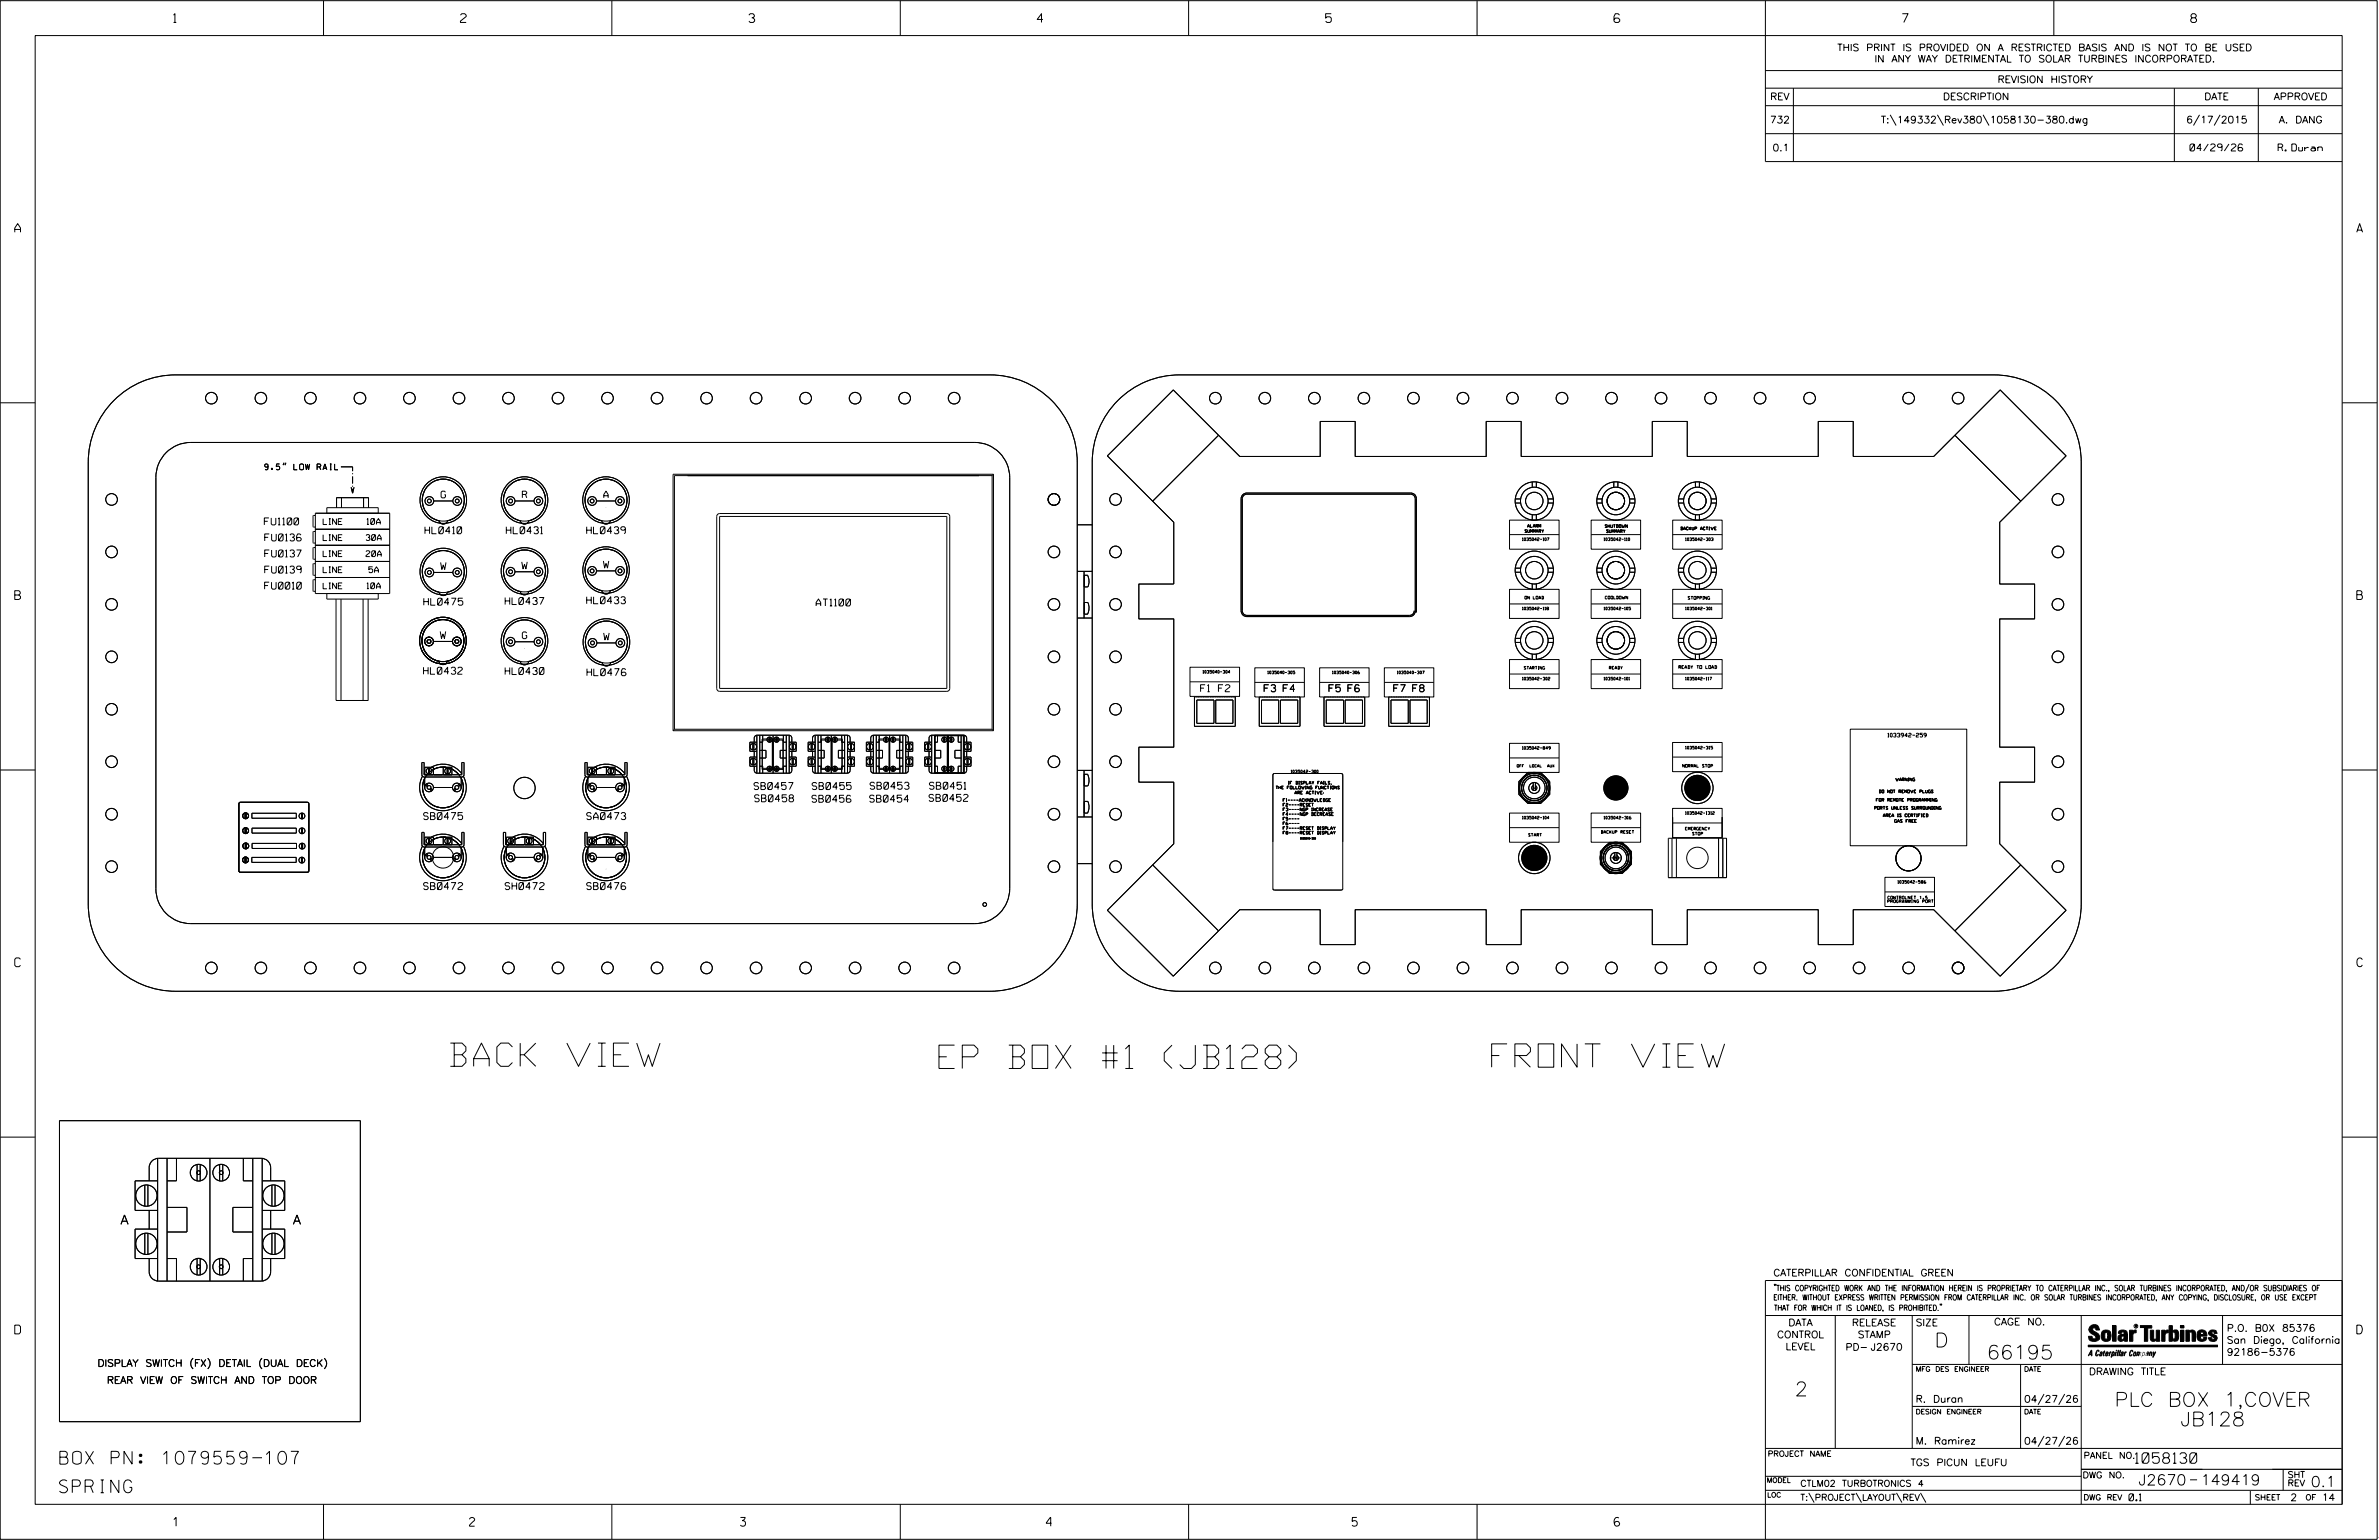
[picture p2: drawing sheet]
<svg xmlns="http://www.w3.org/2000/svg" width="864mm" height="559mm" viewBox="0 0 864 559" stroke-linecap="round" stroke-linejoin="round" font-family="sans-serif">
<defs><g id="words">
<g font-size="8.5">
<text x="163.5" y="386.9">BACK VIEW</text>
<text x="340.9" y="387.7">EP BOX #1 (JB128)</text>
<text x="541.5" y="387.2">FRONT VIEW</text>
</g>
<g font-size="5.1">
<text x="702.3" y="488.8">D</text>
<text x="721.2" y="493.2">66195</text>
<text x="651.5" y="506.5">2</text>
<text x="767.6" y="510.3">PLC BOX 1,COVER</text>
<text x="791.5" y="517.4">JB128</text>
</g>
<g font-size="4.7">
<text x="21.7" y="531.3">BOX PN: 1079559-107</text>
<text x="21.6" y="541.7">SPRING</text>
</g>
<g font-size="3.8">
<text x="775.1" y="531">1058130</text>
<text x="776.3" y="538.9">J2670</text>
<text x="798.8" y="538.9">149419</text>
<text x="838.8" y="539.5">0.1</text>
</g>
<g font-size="3.4">
<text x="43.8" y="444.2">A</text>
<text x="106.3" y="444.2">A</text>
</g>
<g font-size="3.2">
<text x="63" y="8.2">1</text>
<text x="167.2" y="8.2">2</text>
<text x="271.8" y="8.2">3</text>
<text x="376.5" y="8.2">4</text>
<text x="481.2" y="8.2">5</text>
<text x="690.6" y="8.2">7</text>
<text x="795.3" y="8.2">8</text>
<text x="5.4" y="84.3">A</text>
<text x="855.5" y="84.3">A</text>
<text x="5.4" y="217.5">B</text>
<text x="855.6" y="217.5">B</text>
<text x="5.4" y="350.8">C</text>
<text x="855.6" y="350.8">C</text>
<text x="5.4" y="484">D</text>
<text x="855.6" y="484">D</text>
<text x="62.8" y="553.8">1</text>
<text x="170.4" y="553.8">2</text>
<text x="268.8" y="553.8">3</text>
<text x="379.8" y="553.8">4</text>
<text x="490.8" y="553.8">5</text>
<text x="585.9" y="553.8">6</text>
</g>
<g font-size="2.5">
<text x="666.9" y="18.5">THIS PRINT IS PROVIDED ON A RESTRICTED BASIS AND IS NOT TO BE USED</text>
<text x="680.5" y="22.6">IN ANY WAY DETRIMENTAL TO SOLAR TURBINES INCORPORATED.</text>
<text x="725.1" y="30">REVISION HISTORY</text>
<text x="642.6" y="36.3">REV</text>
<text x="705.3" y="36.3">DESCRIPTION</text>
<text x="800.2" y="36.3">DATE</text>
<text x="825.4" y="36.3">APPROVED</text>
<text x="642.5" y="44.7">732</text>
<text x="682.8" y="44.7">T:\149332\Rev380\1058130-380.dwg</text>
<text x="793.6" y="44.7">6/17/2015</text>
<text x="827.3" y="44.7">A. DANG</text>
<text x="643.5" y="54.8">0.1</text>
<text x="795" y="54.8">04/29/26</text>
<text x="827" y="54.8">R. Duran</text>
<text x="96" y="190.5">FU1100</text>
<text x="96.1" y="196.3">FU0136</text>
<text x="154.3" y="193.7">HL0410</text>
<text x="183.8" y="193.7">HL0431</text>
<text x="213" y="193.7">HL0439</text>
<text x="96.1" y="202.1">FU0137</text>
<text x="96.1" y="207.9">FU0139</text>
<text x="159.9" y="206.6">W</text>
<text x="189.4" y="206.4">W</text>
<text x="219" y="206.1">W</text>
<text x="96.1" y="213.8">FU0010</text>
<text x="153.8" y="219.6">HL0475</text>
<text x="183.4" y="219.4">HL0437</text>
<text x="213" y="219.1">HL0433</text>
<text x="296.3" y="219.9">AT1100</text>
<text x="159.8" y="231.7">W</text>
<text x="219.2" y="232.2">W</text>
<text x="153.8" y="244.7">HL0432</text>
<text x="183.4" y="244.8">HL0430</text>
<text x="213.1" y="245.2">HL0476</text>
<text x="435.8" y="251">F1 F2</text>
<text x="458.9" y="251">F3</text>
<text x="465.8" y="251">F4</text>
<text x="482.4" y="251">F5</text>
<text x="489.3" y="251">F6</text>
<text x="505.9" y="251">F7</text>
<text x="512.8" y="251">F8</text>
<text x="273.7" y="286.5">SB0457</text>
<text x="294.8" y="286.5">SB0455</text>
<text x="315.8" y="286.4">SB0453</text>
<text x="337.4" y="286.4">SB0451</text>
<text x="273.9" y="290.9">SB0458</text>
<text x="294.7" y="291.1">SB0456</text>
<text x="315.7" y="291.1">SB0454</text>
<text x="337.3" y="290.8">SB0452</text>
<text x="153.8" y="297.4">SB0475</text>
<text x="213" y="297.4">SA0473</text>
<text x="153.8" y="322.8">SB0472</text>
<text x="183.4" y="322.8">SH0472</text>
<text x="213" y="322.8">SB0476</text>
<text x="643.8" y="463">CATERPILLAR CONFIDENTIAL GREEN</text>
<text x="645.1" y="485.5">CONTROL</text>
<text x="649.2" y="481.1">DATA</text>
<text x="672.3" y="481.1">RELEASE</text>
<text x="674.4" y="485.5">STAMP</text>
<text x="695.4" y="481.1">SIZE</text>
<text x="723.8" y="480.8">CAGE NO.</text>
<text x="808.4" y="483.1">P.O. B0X 85376</text>
<text x="648.2" y="489.8">LEVEL</text>
<text x="669.9" y="490">PD- J2670</text>
<text x="808.4" y="487.5">San Diego, California</text>
<text x="808.4" y="491.8">92186-5376</text>
<text x="35.4" y="495.9">DISPLAY SWITCH (FX) DETAIL (DUAL DECK)</text>
<text x="38.8" y="502">REAR VIEW OF SWITCH AND TOP DOOR</text>
<text x="758.3" y="498.9">DRAWING TITLE</text>
<text x="695.4" y="508.9">R. Duran</text>
<text x="734.8" y="508.9">04/27/26</text>
<text x="695.4" y="524.1">M. Ramirez</text>
<text x="734.8" y="524.1">04/27/26</text>
<text x="693.5" y="531.9">TGS PICUN LEUFU</text>
<text x="772.8" y="544.6">0.1</text>
<text x="831.4" y="544.6">2</text>
<text x="842.9" y="544.6">14</text>
</g>
<g font-size="2.4">
<text x="160.1" y="180.7">G</text>
<text x="189.6" y="180.7">R</text>
<text x="219.2" y="180.7">A</text>
<text x="189.6" y="231.7">G</text>
</g>
<g font-size="2.3">
<text x="756.4" y="529.2">PANEL NO.</text>
<text x="653.5" y="539.4">CTLM02 TURBOTRONICS 4</text>
<text x="756" y="536.3">DWG NO.</text>
<text x="830.4" y="539.3">REV</text>
<text x="830.4" y="536.2">SHT</text>
<text x="653.5" y="544.5">T:\PROJECT\LAYOUT\REV\</text>
</g>
<g font-size="2.1">
<text x="96.1" y="170.5">9.5&quot; LOW RAIL</text>
<text x="117.3" y="190.3">LINE</text>
<text x="133.2" y="190.3">10A</text>
<text x="117.3" y="196.1">LINE</text>
<text x="132.9" y="196.1">30A</text>
<text x="117.3" y="202">LINE</text>
<text x="132.9" y="201.9">20A</text>
<text x="117.3" y="207.8">LINE</text>
<text x="133.9" y="207.8">5A</text>
<text x="117.3" y="213.6">LINE</text>
<text x="133.2" y="213.6">10A</text>
</g>
<g font-size="2">
<text x="643.8" y="468.4">&quot;THIS COPYRIGHTED WORK AND THE INFORMATION HEREIN IS PROPRIETARY TO CATERPILLAR INC., SOLAR TURBINES INCORPORATED, AND/OR SUBSIDIARIES OF</text>
<text x="643.8" y="471.8">EITHER. WITHOUT EXPRESS WRITTEN PERMISSION FROM CATERPILLAR INC. OR SOLAR TURBINES INCORPORATED, ANY COPYING, DISCLOSURE, OR USE EXCEPT</text>
<text x="644" y="475.6">THAT FOR WHICH IT IS LOANED, IS PROHIBITED.&quot;</text>
<text x="641.7" y="528.5">PROJECT NAME</text>
<text x="756.3" y="544.3">DWG REV</text>
<text x="818.5" y="544.3">SHEET</text>
<text x="836.9" y="544.3">OF</text>
</g>
<g font-size="1.8">
<text x="695.4" y="497.6">MFG DES ENGINEER</text>
<text x="734.8" y="497.6">DATE</text>
<text x="695.4" y="513.1">DESIGN ENGINEER</text>
<text x="734.8" y="513.1">DATE</text>
<text x="641.3" y="538">MODEL</text>
<text x="641.5" y="543.3">LOC</text>
</g>
<text font-size="1.4" x="685.3" y="267.4">1033942-259</text>
<g font-size="1.1">
<text x="612.7" y="217.5">STOPPING</text>
<text x="609.4" y="242.6">READY TO LOAD</text>
<text x="685.3" y="327.5">PROGRAMMING PORT</text>
<text x="685.3" y="326.2">CONTROLNET 1.5</text>
</g>
<g font-size="1">
<text x="554.5" y="191.4">ALARM</text>
<text x="582.6" y="191.4">SHUTDOWN</text>
<text x="552.6" y="196.2">1035042-107</text>
<text x="553.5" y="193.2">SUMMARY</text>
<text x="582.2" y="196.2">1035042-110</text>
<text x="583.2" y="193.2">SUMMARY</text>
<text x="610.1" y="192.3">BACKUP ACTIVE</text>
<text x="611.8" y="196.2">1035042-303</text>
<text x="552.6" y="221.3">1035042-118</text>
<text x="553.5" y="217.4">ON LOAD</text>
<text x="582.2" y="221.3">1035042-105</text>
<text x="582.7" y="217.3">COOLDOWN</text>
<text x="611.8" y="221.3">1035042-301</text>
<text x="436.6" y="244.3">1035040-304</text>
<text x="460.2" y="244.5">1035040-305</text>
<text x="483.7" y="244.5">1035040-306</text>
<text x="507.2" y="244.5">1035040-307</text>
<text x="553.2" y="242.9">STARTING</text>
<text x="584.2" y="242.8">READY</text>
<text x="552.6" y="246.8">1035042-302</text>
<text x="582.2" y="246.8">1035042-101</text>
<text x="611.8" y="246.8">1035042-117</text>
<text x="552.6" y="271.9">1035042-849</text>
<text x="611.8" y="271.8">1035042-315</text>
<text x="468.6" y="280.5">1035042-300</text>
<text x="610.8" y="278.4">NORMAL STOP</text>
<text x="463.2" y="286.3">THE FOLLOWING FUNCTIONS</text>
<text x="467.6" y="284.6">IF DISPLAY FAILS,</text>
<text x="682.1" y="287.7">DO NOT REMOVE PLUGS</text>
<text x="688.2" y="283.4">WARNING</text>
<text x="465.8" y="290.9">F1----ACKNOWLEDGE</text>
<text x="465.8" y="292.5">F2----RESET</text>
<text x="470.1" y="288.1">ARE ACTIVE:</text>
<text x="680.5" y="293.7">PORTS UNLESS SURROUNDING</text>
<text x="681.1" y="290.8">FOR REMOTE PROGRAMMING</text>
<text x="465.8" y="294.2">F3----NGP INCREASE</text>
<text x="465.8" y="295.9">F4----NGP DECREASE</text>
<text x="465.8" y="297.6">F5----</text>
<text x="465.8" y="299.3">F6----</text>
<text x="552.6" y="297.2">1035042-104</text>
<text x="582.2" y="297.2">1035042-316</text>
<text x="611.8" y="295.5">1035042-1312</text>
<text x="683.6" y="296.4">AREA IS CERTIFIED</text>
<text x="685.8" y="298.4">GAS FREE</text>
<text x="465.8" y="302.7">F8----RESET DISPLAY</text>
<text x="465.8" y="301">F7----RESET DISPLAY</text>
<text x="554.8" y="303.5">START</text>
<text x="581.2" y="302.4">BACKUP RESET</text>
<text x="611.8" y="301.2">EMERGENCY</text>
<text x="614.4" y="303">STOP</text>
<text x="688.9" y="320.5">1035042-586</text>
</g>
<g font-size=".9">
<text x="550.7" y="278.4">OFF</text>
<text x="554.6" y="278.4">LOCAL</text>
<text x="560.9" y="278.4">AUX</text>
<text x="775.1" y="481.7">R</text>
</g>
<text font-size=".6" x="472" y="304.5">1035040-300</text>
</g></defs>
<g fill="none" stroke="#000" stroke-width=".36">
<path d="M.1 .2h862.8v558.4h-862.8zM12.8 12.9h837.4v533h-837.4zM117.4 .2v12.7M222.1 .2v12.7M326.8 .2v12.7M431.5 .2v12.7M536.2 .2v12.7M587.9 5.5l-.5-.5h-1l-.5 1v1.7l.5 .4h1l.6-.4v-.6l-.6-.5h-1l-.5 .5M640.9 .2v58.4h209.3M745.6 .2v12.7M640.9 25.6h209.3M640.9 32h209.3"/>
<path d="M640.9 38.3h209.3M651 32v26.6M789.3 32v26.6M819.8 32v26.6M640.9 48.5h209.3M686.2 41.7l2.1 3.8M703.3 41.7l2.2 3.8M719.9 41.7l2.1 3.8M798.4 41.7l-2.1 3.8M805.9 41.7l-2.1 3.8M.1 146.2h12.7M41.3 145.3a31.5 31.5 0 0 1 22.4-9.3h295.6a31.7 31.7 0 0 1 31.8 31.7v160.3a31.7 31.7 0 0 1-31.8 31.7h-295.6a31.8 31.8 0 0 1-31.7-31.7v-160.3a31.9 31.9 0 0 1 9.3-22.4z"/>
<path d="M405.8 145.3a31.5 31.5 0 0 1 22.4-9.3h295.6a31.7 31.7 0 0 1 31.7 31.7v160.3a31.7 31.7 0 0 1-31.7 31.7h-295.6a31.8 31.8 0 0 1-31.7-31.7v-160.3a31.9 31.9 0 0 1 9.3-22.4zM442.3 157.9l-23.9 24M709.6 157.9l24 24M850.2 146.2h12.7M60.3 164.3a12.6 12.6 0 0 1 9-3.8h284.5a12.7 12.7 0 0 1 12.7 12.7v149.3a12.7 12.7 0 0 1-12.7 12.6h-284.5a12.6 12.6 0 0 1-12.7-12.6v-149.3a12.6 12.6 0 0 1 3.7-8.9zM103.1 167.9l-.3 .9M103.8 167.9l-.4 .9M123.8 169.4h4.2v1.6M127.5 176.8l.5 2.1M128 171.8v.2M128 172.9v2.5M128 176.3v.2"/>
<path d="M128 177.4v1.5M128.5 176.8l-.5 2.1M155.4 176.3a7.6 7.6 0 0 1 12.2 1.5 7.6 7.6 0 0 1-5.1 11.2 1.58 1.58 0 0 1-1.6 1.2 1.58 1.58 0 0 1-1.5-1.2 7.6 7.6 0 0 1-4-12.7zM184.8 176.3a7.6 7.6 0 0 1 12.3 1.5 7.6 7.6 0 0 1-5.2 11.2 1.6 1.6 0 0 1-1.5 1.2 1.6 1.6 0 0 1-1.6-1.2 7.6 7.6 0 0 1-4-12.7zM214.4 176.3a7.6 7.6 0 0 1 12.3 1.5 7.6 7.6 0 0 1-5.2 11.2 1.6 1.6 0 0 1-1.5 1.2 1.6 1.6 0 0 1-1.6-1.2 7.6 7.6 0 0 1-4-12.7zM360.2 172.6h-115.4v92M360.2 172.6v92M360.6 172.1l-.4 .5M360.6 172.1v93M360.6 172.1h-116.3v93M402 165.4l23.9-23.9 24.1 24.1h29.2v-12.7h12.7v12.7h47.6v-12.7h12.7v12.7h47.6v-12.7h12.7v12.7h47.5v-12.7h12.7v12.7h29.3l24.1-24.1 23.9 23.9-24.1 24.1v22.4h12.7v12.7h-12.7v46.5h12.7v12.7h-12.7v22.4l24.1 24.1-23.9 23.9-24.1-24.1h-29.3v12.7h-12.7v-12.7h-47.5v12.7h-12.7v-12.7h-47.6v12.7h-12.7v-12.7h-47.6v12.7h-12.7v-12.7h-29.2l-24.1 24.1-23.9-23.9 24.1-24.1v-22.4h-12.7v-12.7h12.7v-46.5h-12.7v-12.7h12.7v-22.4zM556.2 174.9v1.9"/>
<path d="M557.7 174.9v1.9M585.8 174.9v1.9M587.3 174.9v1.9M615.5 174.9v1.9M616.9 174.9v1.9M114.5 187l-.9 .2v3.9l.9 .1M114.5 192.9l-.9 .1v3.9l.9 .2M114.5 198.7l-.9 .2v3.8l.9 .2M114.5 186.2h27v29.2h-27zM114.5 192.1h27M114.5 197.9h27M122.2 184.2v-3.6h11.6v3.6"/>
<path d="M124 180.6v3.6M132 180.6v3.6M137.3 186.2v-2h-18.7v2M157.4 181.8h7M186.9 181.8h7M216.5 181.8h6.9M260.4 186.8l.8-.5h82.5l.6 .2 .5 .9v62.4l-.2 .6-.9 .5h-82.5l-.6-.2-.4-.9v-62.4zM261.2 187.4h82.5v62.4h-82.5zM391.1 190.4h5.4M548 188.7h18v10.6h-18zM548 194h18M550.1 181h1.9"/>
<path d="M550.1 182.5h1.9M556.2 186.8v1.9M557.7 186.8v1.9M561.9 181h2M561.9 182.5h2M577.6 188.7h18v10.6h-18zM577.6 194h18M579.7 181h1.9M579.7 182.5h1.9M591.5 181h2M591.5 182.5h2M607.2 188.7h18v10.6h-18z"/>
<path d="M607.2 194h18M609.3 181h1.9M609.3 182.5h1.9M615.5 186.8v1.9M616.9 186.8v1.9M621.1 181h2M621.1 182.5h2M114.5 210.4l-.9 .1v3.9l.9 .2M114.5 204.5l-.9 .2v3.9l.9 .1M114.5 209.6h27M114.5 203.7h27M122 217.4v36.8h11.6v-36.8"/>
<path d="M123.8 217.4v36.8M131.8 217.4v36.8M137.3 215.4v2h-18.7v-2M155.4 202.2a7.6 7.6 0 0 1 12.2 1.5 7.6 7.6 0 0 1-5.1 11.2 1.57 1.57 0 0 1-1.6 1.2 1.57 1.57 0 0 1-1.5-1.2 7.6 7.6 0 0 1-4-12.7zM157.4 207.7h7M184.8 202a7.6 7.6 0 0 1 12.3 1.5 7.6 7.6 0 0 1-5.2 11.2 1.6 1.6 0 0 1-1.5 1.2 1.6 1.6 0 0 1-1.6-1.2 7.6 7.6 0 0 1-4-12.7zM186.9 207.5h7M214.5 201.6a7.6 7.6 0 0 1 12.2 1.6 7.6 7.6 0 0 1-5.2 11.1 1.57 1.57 0 0 1-1.5 1.3 1.57 1.57 0 0 1-1.5-1.3 7.6 7.6 0 0 1-4-12.7zM216.5 207.2h7M391.1 207.3h5.4M393.5 207.3v17M394.8 208.7l.5 1.8-.2 1.9-.2 .6h-1.3v-4.3h1.3"/>
<path d="M548 213.9h18v10.5h-18zM548 219.1h18M550.1 206.2h1.9M550.1 207.6h1.9M556.2 211.9v1.9M557.7 211.9v1.9M561.9 206.2h2M561.9 207.6h2M577.6 213.9h18v10.5h-18zM577.6 219.1h18M579.7 206.2h1.9M579.7 207.6h1.9"/>
<path d="M591.5 206.2h2M591.5 207.6h2M607.2 213.9h18v10.5h-18zM607.2 219.1h18M609.3 206.2h1.9M609.3 207.6h1.9M615.5 211.9v1.9M616.9 211.9v1.9M621.1 206.2h2M621.1 207.6h2M155.2 227.2a7.6 7.6 0 0 1 12.2 1.6 7.6 7.6 0 0 1-5.1 11.2 1.6 1.6 0 0 1-1.5 1.2 1.6 1.6 0 0 1-1.6-1.2 7.7 7.7 0 0 1-4-12.8zM157.3 232.8h7"/>
<path d="M184.8 227.3a7.6 7.6 0 0 1 12.3 1.5 7.6 7.6 0 0 1-5.2 11.2 1.59 1.59 0 0 1-1.5 1.3 1.59 1.59 0 0 1-1.6-1.3 7.6 7.6 0 0 1-4-12.7zM186.9 232.9h7M214.6 227.8a7.6 7.6 0 0 1 12.2 1.4 7.6 7.6 0 0 1-5.1 11.3 1.59 1.59 0 0 1-1.6 1.2 1.59 1.59 0 0 1-1.5-1.2 7.6 7.6 0 0 1-4-12.7zM216.7 233.3h6.9M391.1 224.3h5.4M394.8 222.8l.5-1.7-.2-1.9-.2-.6h-1.3v4.2h1.3M513.4 221.6a1.69 1.69 0 0 1-1.7 1.7h-59.1a1.69 1.69 0 0 1-1.6-1.7v-40.6a1.69 1.69 0 0 1 1.6-1.7h59.5a1.69 1.69 0 0 1 1.7 1.7v41.2M513.8 221.6a2.11 2.11 0 0 1-2.1 2.1h-59.1a2.11 2.11 0 0 1-2.1-2.1v-40.6a2.11 2.11 0 0 1 2.1-2.1h59.5a2.05 2.05 0 0 1 2.1 2.1v41.2M548 239.3h18v10.6h-18zM550.1 231.6h1.9M550.1 233.1h1.9M556.2 237.3v2"/>
<path d="M557.7 237.3v2M561.9 231.6h2M561.9 233.1h2M577.6 239.3h18v10.6h-18zM579.7 231.6h1.9M579.7 233.1h1.9M591.5 231.6h2M591.5 233.1h2M607.2 239.3h18v10.6h-18zM609.3 231.6h1.9M609.3 233.1h1.9M615.5 237.3v2"/>
<path d="M616.9 237.3v2M621.1 231.6h2M621.1 233.1h2M432 242.1h18v10.6h-18zM432 247.4h18M433.6 252.9h14.8v10.7h-14.8zM434.4 254h6.3v8.5h-6.3zM441.3 254h6.3v8.5h-6.3zM455.5 242.3h18v10.6h-18zM455.5 247.6h18M457.1 252.9h14.8v10.7h-14.8zM457.9 254h6.3v8.5h-6.3z"/>
<path d="M464.8 254h6.3v8.5h-6.3zM479 242.3h18v10.6h-18zM479 247.6h18M480.6 252.9h14.8v10.7h-14.8zM481.4 254h6.3v8.5h-6.3zM488.3 254h6.3v8.5h-6.3zM502.5 242.3h18v10.6h-18zM502.5 247.6h18M504.1 252.9h14.8v10.7h-14.8zM504.9 254h6.3v8.5h-6.3zM511.8 254h6.3v8.5h-6.3zM548 244.6h18"/>
<path d="M577.6 244.6h18M607.2 244.6h18M.1 279.4h12.7M153.1 276.7h.8l.1 4.4h13.6v-4.4h.9l-.1 4.7-.8 .5h-13.9l-.6-.8zM153.9 276.7h.1M155.6 278.7v2.1M155.9 278.7v2.1M156.6 278.4a8.4 8.4 0 0 1 11 2.4M161.9 278.4h-2l-2.6 .8M162.3 278.7v2.1M162.6 278.7v2.1M164 279.1l2.6 2"/>
<path d="M212.3 276.7h.8l.1 4.4h13.6l.1-4.4h.7v4.7l-.8 .5h-13.9l-.6-.8zM214.8 278.7v2.1M215.1 278.7v2.1M215.8 278.4a8.4 8.4 0 0 1 11 2.4M221.1 278.4h-2l-2.6 .8M221.5 278.7v2.1M221.9 278.7v2.1M223.3 279.1l2.5 2M226.9 276.7h-.1M244.3 265.1h116.3M244.8 264.6l-.5 .5M244.8 264.6h115.4"/>
<path d="M273.3 269.8v2.3M273.3 275.2v2.4M273.6 269.8v2.3M273.6 275.2v2.4M273.8 278v1.8l.4 .6 .6 .2 11.9-.1 .7-.7v-1.8M273.8 269.3v-1.8l.4-.5 .6-.2h11.9l.7 .7v1.8M273.8 272.6v2.1M274.7 269.3h-2.5v3.3h2.5M274.7 274.7h-2.5v3.3h2.5M274.7 266.8v13.8M275.8 278h1.1v2.6M275.8 266.8v13.8"/>
<path d="M275.8 272.3h2.3v2.8h-2.3M276.6 268.1h3.9v11.1h-3.9zM276.8 268.5h3.6v10.3h-3.6zM276.9 266.8v2.5h-1.1M279.2 267.4v1.9M279.2 278v1.9M279.2 268.2h.3v.3h-.3zM279.5 267.4v1.9M279.5 278v1.9M280.5 268.1h3.8v11.1h-3.8zM280.6 268.5h3.6v10.3h-3.6zM280.6 266.8v13.8"/>
<path d="M281.7 267.4v1.9M281.7 278v1.9M281.7 268.2h.4v.3h-.4zM282.1 267.4v1.9M282.1 278v1.9M284.4 266.8v2.5h1M285.4 278h-1v2.6M285.4 266.8v13.8M285.4 272.3h-2.2v2.8h2.2M286.5 269.3h2.5v3.3h-2.5M286.5 274.7h2.5v3.3h-2.5M286.5 266.8v13.8"/>
<path d="M287.4 272.6v2.1M287.6 269.8v2.3M287.6 275.2v2.4M287.9 269.8v2.3M287.9 275.2v2.4M294.5 269.8v2.3M294.5 275.2v2.4M294.8 269.8v2.3M294.8 275.2v2.4M295 278v1.8l.4 .6 .6 .2 11.9-.1 .7-.7v-1.8M295 269.3v-1.8l.4-.5 .6-.2h11.9l.7 .7v1.8M295 272.6v2.1"/>
<path d="M295.9 269.3h-2.5v3.3h2.5M295.9 274.7h-2.5v3.3h2.5M295.9 266.8v13.8M297 278h1v2.6M297 272.3h2.2v2.8h-2.2M297 266.8v13.8M298 266.8v2.5h-1M298.1 268.1h3.8v11.1h-3.8zM298.2 268.5h3.6v10.3h-3.6zM300.3 267.4v1.9M300.3 278v1.9M300.4 278.8h.3v.3h-.3z"/>
<path d="M300.4 268.2h.3v.3h-.3zM300.7 267.4v1.9M300.7 278v1.9M301.8 266.8v13.8M301.9 268.1h3.9v11.1h-3.9zM302 268.5h3.6v10.3h-3.6zM302.9 267.4v1.9M302.9 278v1.9M302.9 278.8h.3v.3h-.3zM302.9 268.2h.3v.3h-.3zM303.2 267.4v1.9M303.2 278v1.9"/>
<path d="M305.5 266.8v2.5h1.1M306.6 278h-1.1v2.6M306.6 266.8v13.8M306.6 272.3h-2.3v2.8h2.3M307.7 269.3h2.5v3.3h-2.5M307.7 274.7h2.5v3.3h-2.5M307.7 266.8v13.8M308.6 272.6v2.1M308.8 269.8v2.3M308.8 275.2v2.4M309.1 269.8v2.3M309.1 275.2v2.4"/>
<path d="M315.6 269.8v2.3M315.6 275.2v2.4M315.9 269.8v2.3M315.9 275.2v2.4M316.1 278v1.8l.4 .6 .6 .2 11.9-.1 .7-.7v-1.8M316.1 269.3v-1.8l.4-.5 .6-.2h11.9l.7 .7v1.8M316.1 272.6v2.1M317 269.3h-2.5v3.3h2.5M317 274.7h-2.5v3.3h2.5M317 266.8v13.8M318.1 278h1.1v2.6M318.1 272.3h2.3v2.8h-2.3"/>
<path d="M318.1 266.8v13.8M319.1 268.1h3.8v11.1h-3.8zM319.2 266.8v2.5h-1.1M319.2 268.5h3.6v10.3h-3.6zM321.5 267.4v1.9M321.5 278v1.9M321.5 268.2h.3v.3h-.3zM321.8 267.4v1.9M321.8 278v1.9M322.8 268.1h3.8v11.1h-3.8zM322.9 268.5h3.6v10.3h-3.6zM322.9 266.8v13.8"/>
<path d="M324 267.4v1.9M324 278v1.9M324 268.2h.3v.3h-.3zM324.4 267.4v1.9M324.4 278v1.9M326.7 266.8v2.5h1M327.7 266.8v13.8M327.7 278h-1v2.6M327.7 272.3h-2.2v2.8h2.2M328.8 269.3h2.5v3.3h-2.5M328.8 274.7h2.5v3.3h-2.5M328.8 266.8v13.8"/>
<path d="M329.7 272.6v2.1M329.9 269.8v2.3M329.9 275.2v2.4M330.2 269.8v2.3M330.2 275.2v2.4M336.8 269.8v2.3M336.8 275.2v2.4M337.1 269.8v2.3M337.1 275.2v2.4M337.3 278v1.8l.4 .6 .6 .2 11.9-.1 .7-.7v-1.8M337.3 269.3v-1.8l.4-.5 .6-.2h11.9l.7 .7v1.8M337.3 272.6v2.1"/>
<path d="M338.2 269.3h-2.5v3.3h2.5M338.2 274.7h-2.5v3.3h2.5M338.2 266.8v13.8M339.3 266.8h4.8v13.8h-4.8zM339.3 278h1v2.6M339.3 272.3h2.2v2.8h-2.2M339.3 266.8v13.8M339.5 267h4.4v13.3h-4.4zM340.3 266.8v2.5h-1M342.6 267.4v1.9M342.6 278v1.9M342.6 278.8h.4v.3h-.4z"/>
<path d="M342.6 268.2h.4v.3h-.4zM343 267.4v1.9M343 278v1.9M344.1 266.8h5.9v13.8h-5.9zM344.1 266.8v13.8M344.3 267h5.4v13.4h-5.4zM345.2 267.4v1.9M345.2 278v1.9M345.2 278.8h.3v.3h-.3zM345.2 268.2h.3v.3h-.3zM345.5 267.4v1.9M345.5 278v1.9"/>
<path d="M347.8 266.8v2.5h1.1M348.9 272.3h-2.3v2.8h2.3M348.9 278h-1.1v2.6M348.9 266.8v13.8M350 269.3h2.5v3.3h-2.5M350 274.7h2.5v3.3h-2.5M350 266.8v13.8M350.9 272.6v2.1M351 269.8v2.3M351 275.2v2.4M351.4 269.8v2.3M351.4 275.2v2.4"/>
<path d="M360.2 264.6l.4 .5M391.1 279.5h5.4M393.5 279.5v16.9M548 269.7h18v10.6h-18zM548 275h18M607.2 269.4h18v10.6h-18zM607.2 274.7h18M671.7 264.6h42.3v42.3h-42.3zM850.2 279.4h12.7M86.8 291.4l.5-.3 24.5 .1 .3 .5-.1 24.5-.5 .3-24.5-.1-.3-.5zM89 295v2.1M89.3 295v2.1"/>
<path d="M89.4 295v2.1M91.4 295.1h16.2v1.8h-16.2zM109.5 295v2.1M109.8 295v2.1M153.4 281.7a8.5 8.5 0 0 0 7.4 12.5 8.5 8.5 0 0 0 7.4-12.5M154.2 282.4a7.4 7.4 0 0 0 6.6 10.7 7.4 7.4 0 0 0 6.6-10.7M154.2 281.9v4.1M154.2 280.5l-.2 .3M154.2 281.2v-2.8h3.1v2.8M154.4 284.8l.7 .6M154.8 284.4l.7 .7M156 286.4l.7 .7"/>
<path d="M156.4 286l.6 .7M157.3 285.8h7M160.9 281.2v-2.8h3.1v2.8M165.2 286l-.6 .7M165.6 286.4l-.7 .7M166.8 284.4l-.7 .7M167.1 284.8l-.6 .6M167.4 281.9v4.1M212.6 281.7a8.5 8.5 0 0 0 7.4 12.5 8.5 8.5 0 0 0 7.4-12.5M213.4 282.4a7.4 7.4 0 0 0 6.6 10.7 7.4 7.4 0 0 0 6.6-10.7M213.4 280.5l-.3 .3M213.4 281.2v-2.8h3.1v2.8"/>
<path d="M213.4 281.9v4.1M213.7 284.8l.6 .6M214 284.4l.7 .7M215.2 286.4l.7 .7M215.6 286l.7 .7M216.5 285.8h7M220.1 281.2v-2.8h3.2v2.8M224.4 286l-.6 .7M224.8 286.4l-.7 .7M226 284.4l-.6 .7M226.3 284.8l-.6 .6M226.6 281.9v4.1"/>
<path d="M391.1 296.4h5.4M394.8 295l.5-1.8-.2-1.8-.2-.6h-1.3v4.2h1.3M394.8 281l.5 1.7-.2 1.9-.2 .6h-1.3v-4.2h1.3M462.3 280.7h24.6l.5 .2v41.5l-.2 .5-24.6 .1-.5-.3v-41.5zM548 295h18v10.6h-18zM556.6 285a.94 .94 0 0 0-.4 1.5 .94 .94 0 0 0 1.5 0 .94 .94 0 0 0-.3-1.5M556.6 285.5l.3 .3-.3 .1M556.6 284v2.8M557.4 285.9l-.3 .2 .3 .1M557.4 284v2.8M577.6 295h18v10.6h-18zM607.2 293.3h18v10.6h-18z"/>
<path d="M607.2 296.5v7.4M607.2 298.6h18M625.2 296.5v7.4M88.9 311v2.1M89 300.4v2.1M89 305.9v2.1M89.1 305.9v2.1M89.3 311v2.1M89.3 300.4v2.1M89.4 300.4v2.1M89.4 305.9v2.1M91.4 311.1h16.1v1.8h-16.1z"/>
<path d="M91.5 300.5h16.1v1.8h-16.1zM91.5 306h16.1v1.9h-16.1zM109.4 311v2.2M109.5 300.4v2.1M109.5 306v2.1M109.7 311v2.2M109.8 300.4v2.1M109.9 306v2.1M153.1 302l.9 .1v4.4h13.6v-4.4l.9-.1-.1 4.8-.8 .5h-13.9l-.6-.8zM153.4 307.1a8.5 8.5 0 0 0 7.4 12.5 8.5 8.5 0 0 0 7.4-12.5M154.2 307.8a7.4 7.4 0 0 0 6.6 10.7 7.4 7.4 0 0 0 6.6-10.7M154.2 307.3v4.1"/>
<path d="M154.2 305.8l-.2 .3M154.2 306.5v-2.7h3.1v2.7M154.4 310.2l.7 .6M154.8 309.8l.7 .7M155.6 304.1v2.1M155.9 304.1v2.1M156 311.7l.7 .7M156.4 311.4l.6 .7M156.6 303.8a8.5 8.5 0 0 1 11 2.3M157.3 311.1h7M160.9 306.5v-2.7h3.1v2.7M161.9 303.8l-2.7 .1-1.9 .7"/>
<path d="M162.3 304.1v2.1M162.6 304.1v2.1M164 304.5l1.4 .8 1.2 1.2M165.2 311.4l-.6 .7M165.6 311.7l-.7 .7M166.8 309.8l-.7 .7M167.1 310.2l-.6 .6M167.4 307.3v4.1M182.7 302l.9 .1v4.4h13.6v-4.4l.8-.1v4.8l-.8 .5h-13.9l-.6-.8zM183 307.1a8.5 8.5 0 0 0 7.4 12.5 8.5 8.5 0 0 0 7.4-12.5M183.8 307.8a7.4 7.4 0 0 0 6.6 10.7 7.4 7.4 0 0 0 6.6-10.7M183.8 305.8l-.2 .3"/>
<path d="M183.8 306.5v-2.7h3.1v2.7M183.8 307.3v4.1M184.1 310.2l.6 .6M184.4 309.8l.7 .7M185.2 304.1v2.1M185.5 304.1v2.1M185.6 311.7l.7 .7M186 311.4l.6 .7M186.2 303.8a8.4 8.4 0 0 1 11 2.3M186.9 311.1h7M190.5 306.5v-2.7h3.1v2.7M191.5 303.8l-2.7 .1-1.9 .7"/>
<path d="M191.9 304.1v2.1M192.3 304.1v2.1M193.6 304.4l1.4 .9 1.2 1.2M194.8 311.4l-.6 .7M195.2 311.7l-.7 .7M196.4 309.8l-.7 .7M196.7 310.2l-.6 .6M197 307.3v4.1M212.3 302l.8 .1 .1 4.4h13.6v-4.4l.8-.1v4.8l-.8 .5h-13.9l-.6-.8zM212.6 307.1a8.5 8.5 0 0 0 7.4 12.5 8.5 8.5 0 0 0 7.4-12.5M213.4 307.8a7.4 7.4 0 0 0 6.6 10.7 7.4 7.4 0 0 0 6.6-10.7M213.4 305.8l-.3 .3"/>
<path d="M213.4 306.5v-2.7h3.1v2.7M213.4 307.3v4.1M213.7 310.2l.6 .6M214 309.8l.7 .7M214.8 304.1v2.1M215.1 304.1v2.1M215.2 311.7l.7 .7M215.6 311.4l.7 .7M215.8 303.8a8.4 8.4 0 0 1 11 2.3M216.5 311.1h7M220.1 306.5v-2.7h3.2v2.7M221.1 303.8l-2.7 .1-1.9 .7"/>
<path d="M221.5 304.1v2.1M221.9 304.1v2.1M223.3 304.4l2.5 2.1M224.4 311.4l-.6 .7M224.8 311.7l-.7 .7M226 309.8l-.6 .7M226.3 310.2l-.6 .6M226.6 307.3v4.1M391.1 313.4h5.4M418.4 313.8l23.9 24M548 300.3h18M577.6 300.3h18"/>
<path d="M584.6 311.3h4M586.2 310.4a.94 .94 0 0 0-.4 1.5 .94 .94 0 0 0 1.5 0 .94 .94 0 0 0-.3-1.5M586.2 310.9l.3 .2-.3 .2M586.2 309.4v2.8M587 311.3l-.3 .2 .3 .1M587 309.4v2.8M605.6 304.2h21.1v14.3h-21.1zM607 304.2v14.2M608.5 304.2v14.3M623.9 304.2v14.3M625.4 304.2v14.2M684.2 318.3h18v10.6h-18z"/>
<path d="M733.6 313.8l-24 24M684.2 323.6h18M.1 412.6h12.7M21.6 406.6h109.2v109.3h-109.2zM850.2 412.6h12.7M52.6 430v7.7M53.7 430v7.7M54.2 428.5v-4.8a3.4 3.4 0 0 1 3.4-3.4h37.2a3.4 3.4 0 0 1 3.4 3.4v4.8M54.2 439.2v6.8M57.2 428.5h-8.2v10.7h8.2M57.2 420.3v44.6M60.6 420.3v44.6"/>
<path d="M60.6 438.1h7.3v8.9h-7.3M64.1 420.3v8.2h-3.5M71.5 422.5v6M72.7 422.5v6M76.2 420.3v44.6M79.7 422.5v6M80.9 422.5v6M88.3 420.3v8.2h3.5M91.8 438.1h-7.3v8.9h7.3M91.8 420.3v44.6M95.2 428.5h8.2v10.7h-8.2M95.2 420.3v44.6"/>
<path d="M98.2 439.2v6.8M98.7 430v7.7M99.8 430v7.7M52.6 447.5v7.6M53.7 447.5v7.6M54.2 456.7v4.7a3.4 3.4 0 0 0 3.4 3.5h37.2a3.4 3.4 0 0 0 3.4-3.5v-4.7M57.2 446h-8.2v10.7h8.2M60.6 456.7h3.5v8.2M71.5 456.7v5.9M72.7 456.7v5.9M79.7 456.7v5.9M80.9 456.7v5.9"/>
<path d="M91.8 456.7h-3.5v8.2M95.2 446h8.2v10.7h-8.2M98.7 447.5v7.6M99.8 447.5v7.6M640.9 477.3h209.3M644.2 466.1l-.1 .4M644.7 466.1l-.2 .4M666.2 477.3v48.3M694.2 477.3v48.3M704.4 473.3l-.1 .4M704.8 473.3l-.1 .4M714.8 477.3v17.8"/>
<path d="M755.5 477.3v68.6M806.8 477.3v17.8M816.5 466l-1.4 3.1M850.2 464.6h-209.3v94M850.2 464.8v81.1M70.1 492.8a2.62 2.62 0 0 0 0 3.9M75.4 492.8a2.62 2.62 0 0 1 0 3.9M95.1 492.8a2.62 2.62 0 0 0 0 3.9M117.7 492.8a2.62 2.62 0 0 1 0 3.9M694.2 495.1h156M733.5 495.1v30.5M758.6 481.4a2.02 2.02 0 0 1 3.1-.1l.5 1.3h-1.3l-.2-.6-.4-.2-.6 .1-.1 .4 .4 .7a2.46 2.46 0 0 1 2.2 2.9 2.83 2.83 0 0 1-3.8 .3l-.3-1.3h1.3l.2 .7 .6 .3 .5-.2 .2-.5-.4-.6-1.9-1.2-.4-.9z"/>
<path d="M759.2 491.3h-.7l.7-1.2v1.9h.2l-.1-2.1-1.3 2.1 .5-.5h.7M761.3 490l.3-.2 .4 .3-.1 .3-.3-.4-.4 .3-.3 1.6h.4l.4-.5-.3 .6-.4 .1-.3-.4zM762.6 490.6l.5-.1-.1 1.4h-.9a.74 .74 0 0 1 .9-.8l-.3 .7-.5 .1 .2-.5 .6-.2v-.5l-.7 .2zM763 483.2a2.17 2.17 0 0 1 3.1 0l.3 1.4-.3 1.5a2.17 2.17 0 0 1-3.1 0l-.3-1.5zM763.6 490.5l.4-.4 .2 .6h-.3l-.3 .9 .2 .4-.3-.1zM764.1 483.7l.5-.4 .4 .3v2.2l-.4 .2-.5-.2zM764.6 491.1l.6 .2v-.7l-.4-.1-.4 .6-.1 .8h.6M764.6 491.1l-.1 .8h.4M764.6 482.6v.8M764.8 490.7l.4 .1v.3h-.6zM765 491.5l-.1 .4zM766 490.5l-.5 1.5z"/>
<path d="M766 490.8l.4-.3-.4 .4M766.9 481h1.3v5.7h-1.3zM767 490.8l.5 .1-.3 .8-.4 .2zM767.3 490.5h-.5l-.5 2M767.3 490.5a.8 .8 0 0 1 .2 1 .8 .8 0 0 1-.9 .4l-.1 .6M767.3 490.5l-.1 .2M768.1 490.5l-.4 1.5zM768.2 489.9h.3l-.1 .2h-.2zM769 489.9l-.5 2.1zM769.7 489.9l-.6 2.1zM770.1 491.4l.5-.3-.5 .8zM770.4 491.9h.1"/>
<path d="M770.6 491.1l.1-.4-.7 .2 .1-.3 .6-.1 .2 .3-.5 1.1M770.6 491.1a.74 .74 0 0 0-.8 .8h.6M771 484.8h-.7l-.3 .6 .4 .7 .5-.3 .1-2.4h-.8l-.1 .4h-1.2a1.71 1.71 0 0 1 1.8-1.3 1.71 1.71 0 0 1 1.6 1.4v2.8h-1.1l-.1-.6M771 484.2l-1.5 .1a1.41 1.41 0 0 0 0 2.4l.5 .1 1.1-.7M771.2 486.1h-.1M771.4 490.5l.1 .3 .4-.3-.9 1.5zM771.5 490.8h.1M773 482.7h1.2v.5l.5-.5 .7-.1v1h-.6l-.5 .4-.1 2.7h-1.2zM773.3 490.3l.6-.4 .4 .2-.1 .4-.3-.4a1.28 1.28 0 0 0-.5 1.8l.6-.4-.1 .4-.8 .1zM774.7 490.8l.5-.3a.88 .88 0 0 1 .2 .9 .88 .88 0 0 1-.7 .7l-.2-.2zM774.8 490.9h.5l-.3 1h-.3l-.2-.2zM775.2 490.5l-.1 .2"/>
<path d="M776.8 481h4.3v.9h-1.5v4.8h-1.3M776.8 490.6l-.8 .2v-.3l-.4 1.5 .8-1.3v1.3l.3-1.2M779.3 491.1h.4M779.6 490.5h.3l-.3 1.4M779.6 490.7h.2l-.1 .4M779.7 491.1l-.1 .4M779.7 491.1l-.4 .2M780.1 492l.4-1.5 .1 .3 .3-.3 .3 .2-.3 1.3v-1.3l-.7 1.3M780.6 482.7h1.2v2.7l.1 .4 .4 .3 .4-.7v-2.7h1.2l.1 4h-1.3v-.5l-1.1 .6-.7-.3-.3-.7zM781.6 492.5l1-2-.8 1.3-.2-1.3-.2 2M784.7 482.7h1.2v.5l.5-.5 .7-.1v1h-.5l-.6 .4-.1 2.7h-1.2zM787.4 481h1.2v2a1.4 1.4 0 0 1 2.2 .2l.1 1.4-.4 1.9-1.5 .1-.4-.5v-1l.5 .9 .5-.3v-2.1l-.5-.4-.5 .7v2.8h-1.2z"/>
<path d="M791.5 482.7h1.3v4h-1.3zM791.5 481h1.3v.9h-1.3zM793.5 482.7h1.3v.4l.7-.5 1.1 .2 .4 .6v3.3h-1.2l-.3-3.4-.7 .2v3.2h-1.3zM794.8 483.1h.1M797.7 483.2a1.92 1.92 0 0 1 2.4-.5 1.92 1.92 0 0 1 1 2.1h-2.3v.8l.6 .5 .5-.3v-.5h1.2a1.83 1.83 0 0 1-2.1 1.4 1.83 1.83 0 0 1-1.5-2.1zM798.8 484.2v.6M799.1 483.4h.6l.2 .8h-1.1zM804.6 482.9a1.84 1.84 0 0 0-2.9 .8 3.3 3.3 0 0 0 2.2 1.9l-.5 .5-.4-.3-.1-.4h-1.2l.1 .6a1.92 1.92 0 0 0 2.9 .4M804.9 483.8h-1.2l-.2-.6-.5 .1-.1 .3 .1 .3 1.8 .9M805.1 488.1h-47.1v.6h47.1M694.2 510.3h61.3M742 505.8l-2.2 3.9"/>
<path d="M749.5 505.8l-2.2 3.9M640.9 525.6h209.2M640.9 535.7h114.6M742 521.1l-2.2 3.8M749.5 521.1l-2.2 3.8M755.5 533.2h94.7M795 537h2.6M828.8 533.2v7.6M117.4 545.9v12.7M222.1 545.9v12.7M326.8 545.9v12.7M431.5 545.9v12.7"/>
<path d="M536.2 545.9v12.7M640.9 540.8h209.3M656.6 541.7l2 3.5M673.8 541.7l1.9 3.5M688.4 541.7l2 3.5M697.2 541.7l1.9 3.5M816.9 541v4.9M863.5 558h.1"/>
<circle cx="76.7" cy="144.5" r="2.11"/>
<circle cx="94.7" cy="144.5" r="2.11"/>
<circle cx="112.7" cy="144.5" r="2.11"/>
<circle cx="130.7" cy="144.5" r="2.12"/>
<circle cx="148.6" cy="144.5" r="2.11"/>
<circle cx="166.6" cy="144.5" r="2.11"/>
<circle cx="184.6" cy="144.5" r="2.11"/>
<circle cx="202.6" cy="144.5" r="2.11"/>
<circle cx="220.5" cy="144.5" r="2.11"/>
<circle cx="238.5" cy="144.5" r="2.11"/>
<circle cx="256.5" cy="144.5" r="2.11"/>
<circle cx="274.5" cy="144.5" r="2.11"/>
<circle cx="292.5" cy="144.5" r="2.12"/>
<circle cx="310.4" cy="144.5" r="2.11"/>
<circle cx="328.4" cy="144.5" r="2.11"/>
<circle cx="346.4" cy="144.5" r="2.11"/>
<circle cx="441.2" cy="144.5" r="2.11"/>
<circle cx="459.1" cy="144.5" r="2.11"/>
<circle cx="477.1" cy="144.5" r="2.11"/>
<circle cx="495.1" cy="144.5" r="2.11"/>
<circle cx="513.1" cy="144.5" r="2.11"/>
<circle cx="531.1" cy="144.5" r="2.11"/>
<circle cx="549" cy="144.5" r="2.11"/>
<circle cx="567" cy="144.5" r="2.11"/>
<circle cx="585" cy="144.5" r="2.11"/>
<circle cx="603" cy="144.5" r="2.11"/>
<circle cx="620.9" cy="144.5" r="2.11"/>
<circle cx="638.9" cy="144.5" r="2.11"/>
<circle cx="656.9" cy="144.5" r="2.12"/>
<circle cx="692.9" cy="144.5" r="2.11"/>
<circle cx="710.8" cy="144.5" r="2.11"/>
<circle cx="40.5" cy="181.2" r="2.12"/>
<circle cx="155.9" cy="181.8" r=".71"/>
<circle cx="155.9" cy="181.8" r="1.59"/>
<circle cx="160.9" cy="181.5" r="7.6"/>
<circle cx="160.9" cy="181.5" r="8.5"/>
<circle cx="166" cy="181.8" r="1.59"/>
<circle cx="166" cy="181.8" r=".71"/>
<circle cx="185.3" cy="181.8" r="1.59"/>
<circle cx="185.3" cy="181.8" r=".71"/>
<circle cx="190.4" cy="181.5" r="7.6"/>
<circle cx="190.4" cy="181.5" r="8.5"/>
<circle cx="195.4" cy="181.8" r=".71"/>
<circle cx="195.4" cy="181.8" r="1.58"/>
<circle cx="214.9" cy="181.8" r="1.59"/>
<circle cx="214.9" cy="181.8" r=".71"/>
<circle cx="220" cy="181.5" r="8.5"/>
<circle cx="220" cy="181.5" r="7.6"/>
<circle cx="225" cy="181.8" r=".71"/>
<circle cx="225" cy="181.8" r="1.59"/>
<circle cx="382.6" cy="181.2" r="2.12"/>
<circle cx="405" cy="181.2" r="2.12"/>
<circle cx="557" cy="181.8" r="5"/>
<circle cx="557" cy="181.8" r="3.2"/>
<circle cx="557" cy="181.8" r="6.9"/>
<circle cx="586.6" cy="181.8" r="6.9"/>
<circle cx="586.6" cy="181.8" r="3.2"/>
<circle cx="586.6" cy="181.8" r="5"/>
<circle cx="616.2" cy="181.8" r="3.2"/>
<circle cx="616.2" cy="181.8" r="6.9"/>
<circle cx="616.2" cy="181.8" r="5"/>
<circle cx="747" cy="181.2" r="2.12"/>
<circle cx="40.5" cy="200.3" r="2.11"/>
<circle cx="40.5" cy="219.3" r="2.11"/>
<circle cx="155.9" cy="207.7" r=".71"/>
<circle cx="155.9" cy="207.7" r="1.59"/>
<circle cx="160.9" cy="207.4" r="8.5"/>
<circle cx="160.9" cy="207.4" r="7.6"/>
<circle cx="166" cy="207.7" r="1.59"/>
<circle cx="166" cy="207.7" r=".71"/>
<circle cx="185.3" cy="207.5" r="1.59"/>
<circle cx="185.3" cy="207.5" r=".71"/>
<circle cx="190.4" cy="207.2" r="7.6"/>
<circle cx="190.4" cy="207.2" r="8.5"/>
<circle cx="195.4" cy="207.5" r=".71"/>
<circle cx="195.4" cy="207.5" r="1.58"/>
<circle cx="214.9" cy="207.2" r="1.59"/>
<circle cx="214.9" cy="207.2" r=".71"/>
<circle cx="220" cy="206.9" r="7.6"/>
<circle cx="220" cy="206.9" r="8.5"/>
<circle cx="225.1" cy="207.2" r="1.59"/>
<circle cx="225.1" cy="207.2" r=".71"/>
<circle cx="382.6" cy="200.3" r="2.11"/>
<circle cx="382.6" cy="219.3" r="2.11"/>
<circle cx="405" cy="200.3" r="2.11"/>
<circle cx="405" cy="219.3" r="2.11"/>
<circle cx="557" cy="206.9" r="5"/>
<circle cx="557" cy="206.9" r="3.2"/>
<circle cx="557" cy="206.9" r="6.9"/>
<circle cx="586.6" cy="206.9" r="6.9"/>
<circle cx="586.6" cy="206.9" r="3.2"/>
<circle cx="586.6" cy="206.9" r="5"/>
<circle cx="616.2" cy="206.9" r="3.2"/>
<circle cx="616.2" cy="206.9" r="6.9"/>
<circle cx="616.2" cy="206.9" r="5"/>
<circle cx="747" cy="200.3" r="2.11"/>
<circle cx="747" cy="219.3" r="2.11"/>
<circle cx="40.5" cy="238.3" r="2.11"/>
<circle cx="155.7" cy="232.8" r=".69"/>
<circle cx="155.7" cy="232.8" r="1.59"/>
<circle cx="160.8" cy="232.5" r="8.5"/>
<circle cx="160.8" cy="232.5" r="7.6"/>
<circle cx="165.8" cy="232.8" r=".71"/>
<circle cx="165.8" cy="232.8" r="1.59"/>
<circle cx="185.3" cy="232.9" r=".71"/>
<circle cx="185.4" cy="232.9" r="1.59"/>
<circle cx="190.4" cy="232.6" r="7.6"/>
<circle cx="190.4" cy="232.6" r="8.5"/>
<circle cx="195.4" cy="232.9" r=".7"/>
<circle cx="195.4" cy="232.9" r="1.58"/>
<circle cx="215.1" cy="233.3" r="1.59"/>
<circle cx="215.1" cy="233.3" r=".71"/>
<circle cx="220.1" cy="233" r="8.5"/>
<circle cx="220.1" cy="233" r="7.6"/>
<circle cx="225.2" cy="233.3" r=".71"/>
<circle cx="225.2" cy="233.3" r="1.59"/>
<circle cx="382.6" cy="238.3" r="2.11"/>
<circle cx="405" cy="238.3" r="2.11"/>
<circle cx="557" cy="232.4" r="5"/>
<circle cx="557" cy="232.4" r="3.2"/>
<circle cx="557" cy="232.4" r="6.9"/>
<circle cx="586.6" cy="232.4" r="3.2"/>
<circle cx="586.6" cy="232.4" r="6.9"/>
<circle cx="586.6" cy="232.4" r="5"/>
<circle cx="616.2" cy="232.4" r="3.2"/>
<circle cx="616.2" cy="232.4" r="6.9"/>
<circle cx="616.2" cy="232.4" r="5"/>
<circle cx="747" cy="238.3" r="2.11"/>
<circle cx="40.5" cy="257.4" r="2.11"/>
<circle cx="382.6" cy="257.4" r="2.11"/>
<circle cx="405" cy="257.4" r="2.11"/>
<circle cx="747" cy="257.4" r="2.11"/>
<circle cx="40.5" cy="276.4" r="2.11"/>
<circle cx="155.8" cy="279.8" r="1.05"/>
<circle cx="162.5" cy="279.8" r="1.06"/>
<circle cx="215" cy="279.8" r="1.06"/>
<circle cx="221.7" cy="279.8" r="1.05"/>
<circle cx="273.5" cy="276.4" r="1.2"/>
<circle cx="273.5" cy="271" r="1.19"/>
<circle cx="279.3" cy="268.4" r=".93"/>
<circle cx="279.4" cy="279" r=".93"/>
<circle cx="279.4" cy="278.9" r=".22"/>
<circle cx="281.9" cy="268.4" r=".93"/>
<circle cx="281.9" cy="279" r=".93"/>
<circle cx="281.9" cy="278.9" r=".22"/>
<circle cx="287.8" cy="276.4" r="1.2"/>
<circle cx="287.8" cy="271" r="1.19"/>
<circle cx="294.6" cy="276.4" r="1.2"/>
<circle cx="294.6" cy="271" r="1.2"/>
<circle cx="300.5" cy="268.4" r=".94"/>
<circle cx="300.5" cy="279" r=".93"/>
<circle cx="303" cy="268.4" r=".94"/>
<circle cx="303" cy="279" r=".94"/>
<circle cx="308.9" cy="276.4" r="1.2"/>
<circle cx="308.9" cy="271" r="1.2"/>
<circle cx="315.8" cy="276.4" r="1.2"/>
<circle cx="315.8" cy="271" r="1.2"/>
<circle cx="321.6" cy="268.4" r=".93"/>
<circle cx="321.6" cy="279" r=".93"/>
<circle cx="321.7" cy="278.9" r=".22"/>
<circle cx="324.2" cy="268.4" r=".93"/>
<circle cx="324.2" cy="279" r=".93"/>
<circle cx="324.2" cy="278.9" r=".22"/>
<circle cx="330.1" cy="276.4" r="1.2"/>
<circle cx="330.1" cy="271" r="1.2"/>
<circle cx="336.9" cy="276.4" r="1.2"/>
<circle cx="336.9" cy="271" r="1.2"/>
<circle cx="342.8" cy="268.4" r=".94"/>
<circle cx="342.8" cy="279" r=".94"/>
<circle cx="345.3" cy="268.4" r=".94"/>
<circle cx="345.3" cy="279" r=".94"/>
<circle cx="351.2" cy="276.4" r="1.2"/>
<circle cx="351.2" cy="271" r="1.2"/>
<circle cx="382.6" cy="276.4" r="2.11"/>
<circle cx="405" cy="276.4" r="2.11"/>
<circle cx="747" cy="276.4" r="2.11"/>
<circle cx="40.5" cy="295.4" r="2.11"/>
<circle cx="89.1" cy="296" r="1.06"/>
<circle cx="109.6" cy="296.1" r="1.05"/>
<circle cx="155.8" cy="285.7" r="1.59"/>
<circle cx="155.8" cy="285.7" r=".7"/>
<circle cx="160.8" cy="285.7" r="7.4"/>
<circle cx="165.8" cy="285.7" r="1.58"/>
<circle cx="165.8" cy="285.7" r=".7"/>
<circle cx="190.4" cy="285.9" r="3.9"/>
<circle cx="215" cy="285.7" r="1.58"/>
<circle cx="215" cy="285.7" r=".7"/>
<circle cx="220" cy="285.7" r="7.4"/>
<circle cx="225.1" cy="285.7" r="1.59"/>
<circle cx="225.1" cy="285.7" r=".7"/>
<circle cx="382.6" cy="295.4" r="2.11"/>
<circle cx="405" cy="295.4" r="2.11"/>
<circle cx="556.9" cy="285.9" r="6.1"/>
<circle cx="556.9" cy="285.9" r="1.99"/>
<circle cx="557" cy="285.9" r="3.9"/>
<circle cx="557" cy="285.9" r="5.3"/>
<circle cx="557" cy="285.9" r="4.7"/>
<circle cx="557" cy="285.9" r="5.6"/>
<circle cx="557" cy="285.9" r="4.6"/>
<circle cx="616.2" cy="285.9" r="4.6"/>
<circle cx="616.2" cy="285.9" r="5.7"/>
<circle cx="747" cy="295.4" r="2.11"/>
<circle cx="40.5" cy="314.5" r="2.12"/>
<circle cx="89.1" cy="312" r="1.06"/>
<circle cx="89.1" cy="301.4" r="1.06"/>
<circle cx="89.2" cy="307" r="1.06"/>
<circle cx="109.6" cy="312.1" r="1.05"/>
<circle cx="109.6" cy="301.5" r="1.05"/>
<circle cx="109.7" cy="307" r="1.06"/>
<circle cx="155.7" cy="311.1" r="1.59"/>
<circle cx="155.8" cy="311.1" r=".71"/>
<circle cx="155.8" cy="305.2" r="1.06"/>
<circle cx="160.8" cy="311.1" r="3.9"/>
<circle cx="160.8" cy="311.1" r="7.4"/>
<circle cx="162.5" cy="305.2" r="1.06"/>
<circle cx="165.8" cy="311.1" r=".71"/>
<circle cx="165.8" cy="311.1" r="1.59"/>
<circle cx="185.3" cy="311.1" r=".71"/>
<circle cx="185.4" cy="305.2" r="1.06"/>
<circle cx="185.4" cy="311.1" r="1.59"/>
<circle cx="190.4" cy="311.1" r="7.4"/>
<circle cx="192.1" cy="305.2" r="1.06"/>
<circle cx="195.4" cy="311.1" r=".7"/>
<circle cx="195.4" cy="311.1" r="1.58"/>
<circle cx="214.9" cy="311.1" r=".71"/>
<circle cx="214.9" cy="311.1" r="1.59"/>
<circle cx="215" cy="305.2" r="1.06"/>
<circle cx="220" cy="311.1" r="7.4"/>
<circle cx="221.7" cy="305.2" r="1.06"/>
<circle cx="225.1" cy="311.1" r="1.59"/>
<circle cx="225.1" cy="311.1" r=".71"/>
<circle cx="382.6" cy="314.5" r="2.12"/>
<circle cx="405" cy="314.5" r="2.12"/>
<circle cx="557" cy="311.3" r="4.6"/>
<circle cx="557" cy="311.3" r="5.7"/>
<circle cx="586.6" cy="311.3" r="4.7"/>
<circle cx="586.6" cy="311.3" r="5.3"/>
<circle cx="586.6" cy="311.3" r="5.7"/>
<circle cx="586.6" cy="311.3" r="2"/>
<circle cx="586.6" cy="311.3" r="4.6"/>
<circle cx="586.6" cy="311.3" r="6.1"/>
<circle cx="586.6" cy="311.3" r="5.6"/>
<circle cx="586.6" cy="311.3" r="3.9"/>
<circle cx="616.2" cy="311.3" r="3.9"/>
<circle cx="692.8" cy="311.4" r="4.6"/>
<circle cx="747" cy="314.5" r="2.12"/>
<circle cx="357.5" cy="328.2" r=".68"/>
<circle cx="76.7" cy="351.2" r="2.11"/>
<circle cx="94.7" cy="351.2" r="2.11"/>
<circle cx="112.7" cy="351.2" r="2.11"/>
<circle cx="130.7" cy="351.2" r="2.12"/>
<circle cx="148.6" cy="351.2" r="2.11"/>
<circle cx="166.6" cy="351.2" r="2.12"/>
<circle cx="184.6" cy="351.2" r="2.11"/>
<circle cx="202.6" cy="351.2" r="2.12"/>
<circle cx="220.5" cy="351.2" r="2.11"/>
<circle cx="238.5" cy="351.2" r="2.11"/>
<circle cx="256.5" cy="351.2" r="2.11"/>
<circle cx="274.5" cy="351.2" r="2.11"/>
<circle cx="292.4" cy="351.2" r="2.12"/>
<circle cx="310.4" cy="351.2" r="2.11"/>
<circle cx="328.4" cy="351.2" r="2.12"/>
<circle cx="346.4" cy="351.2" r="2.11"/>
<circle cx="441.2" cy="351.2" r="2.12"/>
<circle cx="459.1" cy="351.2" r="2.11"/>
<circle cx="477.1" cy="351.2" r="2.11"/>
<circle cx="495.1" cy="351.2" r="2.11"/>
<circle cx="513.1" cy="351.2" r="2.11"/>
<circle cx="531.1" cy="351.2" r="2.12"/>
<circle cx="549" cy="351.2" r="2.11"/>
<circle cx="567" cy="351.2" r="2.12"/>
<circle cx="585" cy="351.2" r="2.11"/>
<circle cx="603" cy="351.2" r="2.11"/>
<circle cx="620.9" cy="351.2" r="2.11"/>
<circle cx="638.9" cy="351.2" r="2.11"/>
<circle cx="656.9" cy="351.2" r="2.12"/>
<circle cx="674.9" cy="351.2" r="2.11"/>
<circle cx="692.9" cy="351.2" r="2.12"/>
<circle cx="710.8" cy="351.2" r="2.11"/>
<circle cx="53.1" cy="433.8" r="3.9"/>
<circle cx="72.1" cy="425.5" r=".68"/>
<circle cx="72.1" cy="425.5" r="3"/>
<circle cx="80.3" cy="425.5" r=".68"/>
<circle cx="80.3" cy="425.5" r="3"/>
<circle cx="99.3" cy="433.8" r="3.9"/>
<circle cx="53.1" cy="451.3" r="3.9"/>
<circle cx="72.1" cy="459.6" r=".68"/>
<circle cx="72.1" cy="459.6" r="3"/>
<circle cx="80.3" cy="459.6" r=".68"/>
<circle cx="80.3" cy="459.6" r="3"/>
<circle cx="99.3" cy="451.3" r="3.9"/>
<circle cx="775.4" cy="481.2" r=".69"/>
</g>
<g fill="#000">
<path d="M768.1 490.5l-.4 1.5zM768.2 489.9h.3l-.1 .2h-.2zM769 489.9l-.5 2.1zM769.7 489.9l-.6 2.1zM791.5 481h1.3v.9h-1.3zM791.5 482.7h1.3v4h-1.3zM758 488.1h47.1v.6h-47.1z"/>
<path d="M759.2 489.9l-1.2 2.1 .5-.5h.7v.5h.2zM759.2 490.1v1.2h-.7z" fill-rule="evenodd"/>
<path d="M758.6 481.4a2.02 2.02 0 0 1 3.1-.1l.5 1.3h-1.3l-.2-.6-.4-.2-.6 .1-.1 .4 .4 .7a2.46 2.46 0 0 1 2.2 2.9 2.83 2.83 0 0 1-3.8 .3l-.3-1.3h1.3l.2 .7 .6 .3 .5-.2 .2-.5-.4-.6-1.9-1.2-.4-.9z" fill-rule="evenodd"/>
<path d="M761.3 490l.3-.2 .4 .3-.1 .3-.3-.4-.4 .3-.3 1.6h.4l.4-.5-.3 .6-.4 .1-.3-.4z" fill-rule="evenodd"/>
<path d="M762.6 490.6l.5-.1-.1 1.4h-.9a.74 .74 0 0 1 .9-.8l-.6 .3-.2 .5 .5-.1 .3-.6v-.5l-.7 .2z" fill-rule="evenodd"/>
<path d="M763.6 490.5l.4-.4 .2 .6h-.3l-.3 .9 .2 .4-.3-.1z" fill-rule="evenodd"/>
<path d="M764.8 490.5l.5 .3-.1 .5h-.6l.6-.2v-.3l-.4-.1-.3 1.2h.4l.3-.4-.6 .6-.3-.2v-.4z" fill-rule="evenodd"/>
<path d="M763 483.2a2.17 2.17 0 0 1 3.1 0l.3 1.4-.3 1.5a2.17 2.17 0 0 1-3.1 0l-.3-1.5zM764.1 483.7v2.1l.5 .2 .4-.2v-2.2l-.4-.3z" fill-rule="evenodd"/>
<path d="M766 490.5v.3l.4-.1-.4 .2-.5 1.1z" fill-rule="evenodd"/>
<path d="M766.8 490.5l-.5 2 .3-.6a.71 .71 0 0 0 .9-.5 .71 .71 0 0 0-.4-.9zM767 490.8l.5 .1-.3 .8-.4 .2z" fill-rule="evenodd"/>
<path d="M766.9 481h1.3v5.7h-1.3z" fill-rule="evenodd"/>
<path d="M770.1 490.6l.6-.1 .2 .3-.4 1.2-.5 .1-.2-.5 .3-.5h.5l-.7 .5v.3l.4-.1 .4-.9-.5-.2-.2 .2z" fill-rule="evenodd"/>
<path d="M769.4 482.8l-.5 1h1.2l.1-.4h.8v.8l-1.5 .1a1.41 1.41 0 0 0 0 2.4l.5 .1 1.1-.7 .1 .6h1.1v-2.8a1.79 1.79 0 0 0-2.4-1.2zM770.3 484.8h.7l-.1 1-.5 .3-.4-.7z" fill-rule="evenodd"/>
<path d="M771.4 490.5l.1 .3 .4-.3-.9 1.5z" fill-rule="evenodd"/>
<path d="M773 482.7h1.2v.5l.5-.5 .7-.1v1h-.6l-.5 .4-.1 2.7h-1.2z" fill-rule="evenodd"/>
<path d="M773.3 490.3l.6-.4 .4 .2-.1 .4-.3-.4a1.28 1.28 0 0 0-.5 1.8l.6-.4-.3 .5h-.6z" fill-rule="evenodd"/>
<path d="M774.7 490.8l-.2 1.1h.7a.96 .96 0 0 0 0-1.4zM774.8 490.9h.5l-.1 .6-.5 .4-.2-.2z" fill-rule="evenodd"/>
<path d="M776 490.5v.3l.4-.3 .2 .3 .7-.2-.3 1.4v-1.3l-.6 1.3v-1.3l-.8 1.3z" fill-rule="evenodd"/>
<path d="M776.8 481h4.3v.9h-1.5v4.8h-1.3v-4.8h-1.5z" fill-rule="evenodd"/>
<path d="M777.9 490.5l-.5 2 .3-.6a.71 .71 0 0 0 .9-.5 .71 .71 0 0 0-.4-.9zM778.1 490.8l.3-.1 .1 .4-.5 .8-.2-.5z" fill-rule="evenodd"/>
<path d="M779.3 490.6l.6-.1-.3 1.5-.7-.1a.67 .67 0 0 1 .8-.8l-.6 .3-.1 .5 .4-.1 .4-.9-.4-.2-.3 .2z" fill-rule="evenodd"/>
<path d="M780.5 490.5l.1 .3 .3-.3 .3 .2-.3 1.3v-1.3l-.8 1.3z" fill-rule="evenodd"/>
<path d="M780.6 482.7h1.2v2.7l.1 .4 .4 .3 .4-.7v-2.7h1.2l.1 4h-1.3v-.5l-1.1 .6-.7-.3-.3-.7z" fill-rule="evenodd"/>
<path d="M781.6 490.5l.2 1.3 .8-1.3-1.2 2z" fill-rule="evenodd"/>
<path d="M784.7 482.7h1.2v.5l.5-.5 .7-.1v1h-.5l-.6 .4-.1 2.7h-1.2z" fill-rule="evenodd"/>
<path d="M787.4 481h1.2v2a1.4 1.4 0 0 1 2.2 .2l.1 1.4-.4 1.9-1.5 .1-.4-.5v-1l.5 .9 .5-.3v-2.1l-.5-.4-.5 .7v2.8h-1.2z" fill-rule="evenodd"/>
<path d="M793.5 482.7h1.3v.4a1.29 1.29 0 0 1 2.2 .3v3.3h-1.2l-.3-3.4-.7 .2v3.2h-1.3z" fill-rule="evenodd"/>
<path d="M797.7 483.2a1.92 1.92 0 0 1 2.4-.5 1.92 1.92 0 0 1 1 2.1h-2.3v.8l.6 .5 .5-.3v-.5h1.2a1.83 1.83 0 0 1-2.1 1.4 1.83 1.83 0 0 1-1.5-2.1zM799.1 483.4l-.3 .8h1.1l-.2-.8z" fill-rule="evenodd"/>
<path d="M801.9 483.2a1.94 1.94 0 0 1 3 .1v.5h-1.2l-.2-.6-.5 .1-.1 .3 .1 .3 1.8 .9a1.2 1.2 0 0 1 .1 1.3 1.2 1.2 0 0 1-1.2 .7l-1.6-.4-.4-1h1.2l.1 .4 .4 .3 .5-.5a3.3 3.3 0 0 1-2.2-1.9z" fill-rule="evenodd"/>
<circle cx="586.6" cy="285.9" r="4.6"/>
<circle cx="616.2" cy="285.9" r="4.6"/>
<circle cx="557" cy="311.3" r="4.6"/>
<circle cx="761.4" cy="492" r=".07"/>
<circle cx="762.2" cy="485.1" r=".07"/>
<circle cx="769.3" cy="492" r=".07"/>
<circle cx="773.1" cy="486.7" r=".07"/>
<circle cx="791.5" cy="486.7" r=".07"/>
<circle cx="791.5" cy="481" r=".07"/>
<circle cx="794.8" cy="486.7" r=".07"/>
</g>
<use href="#words"/>
</svg>
